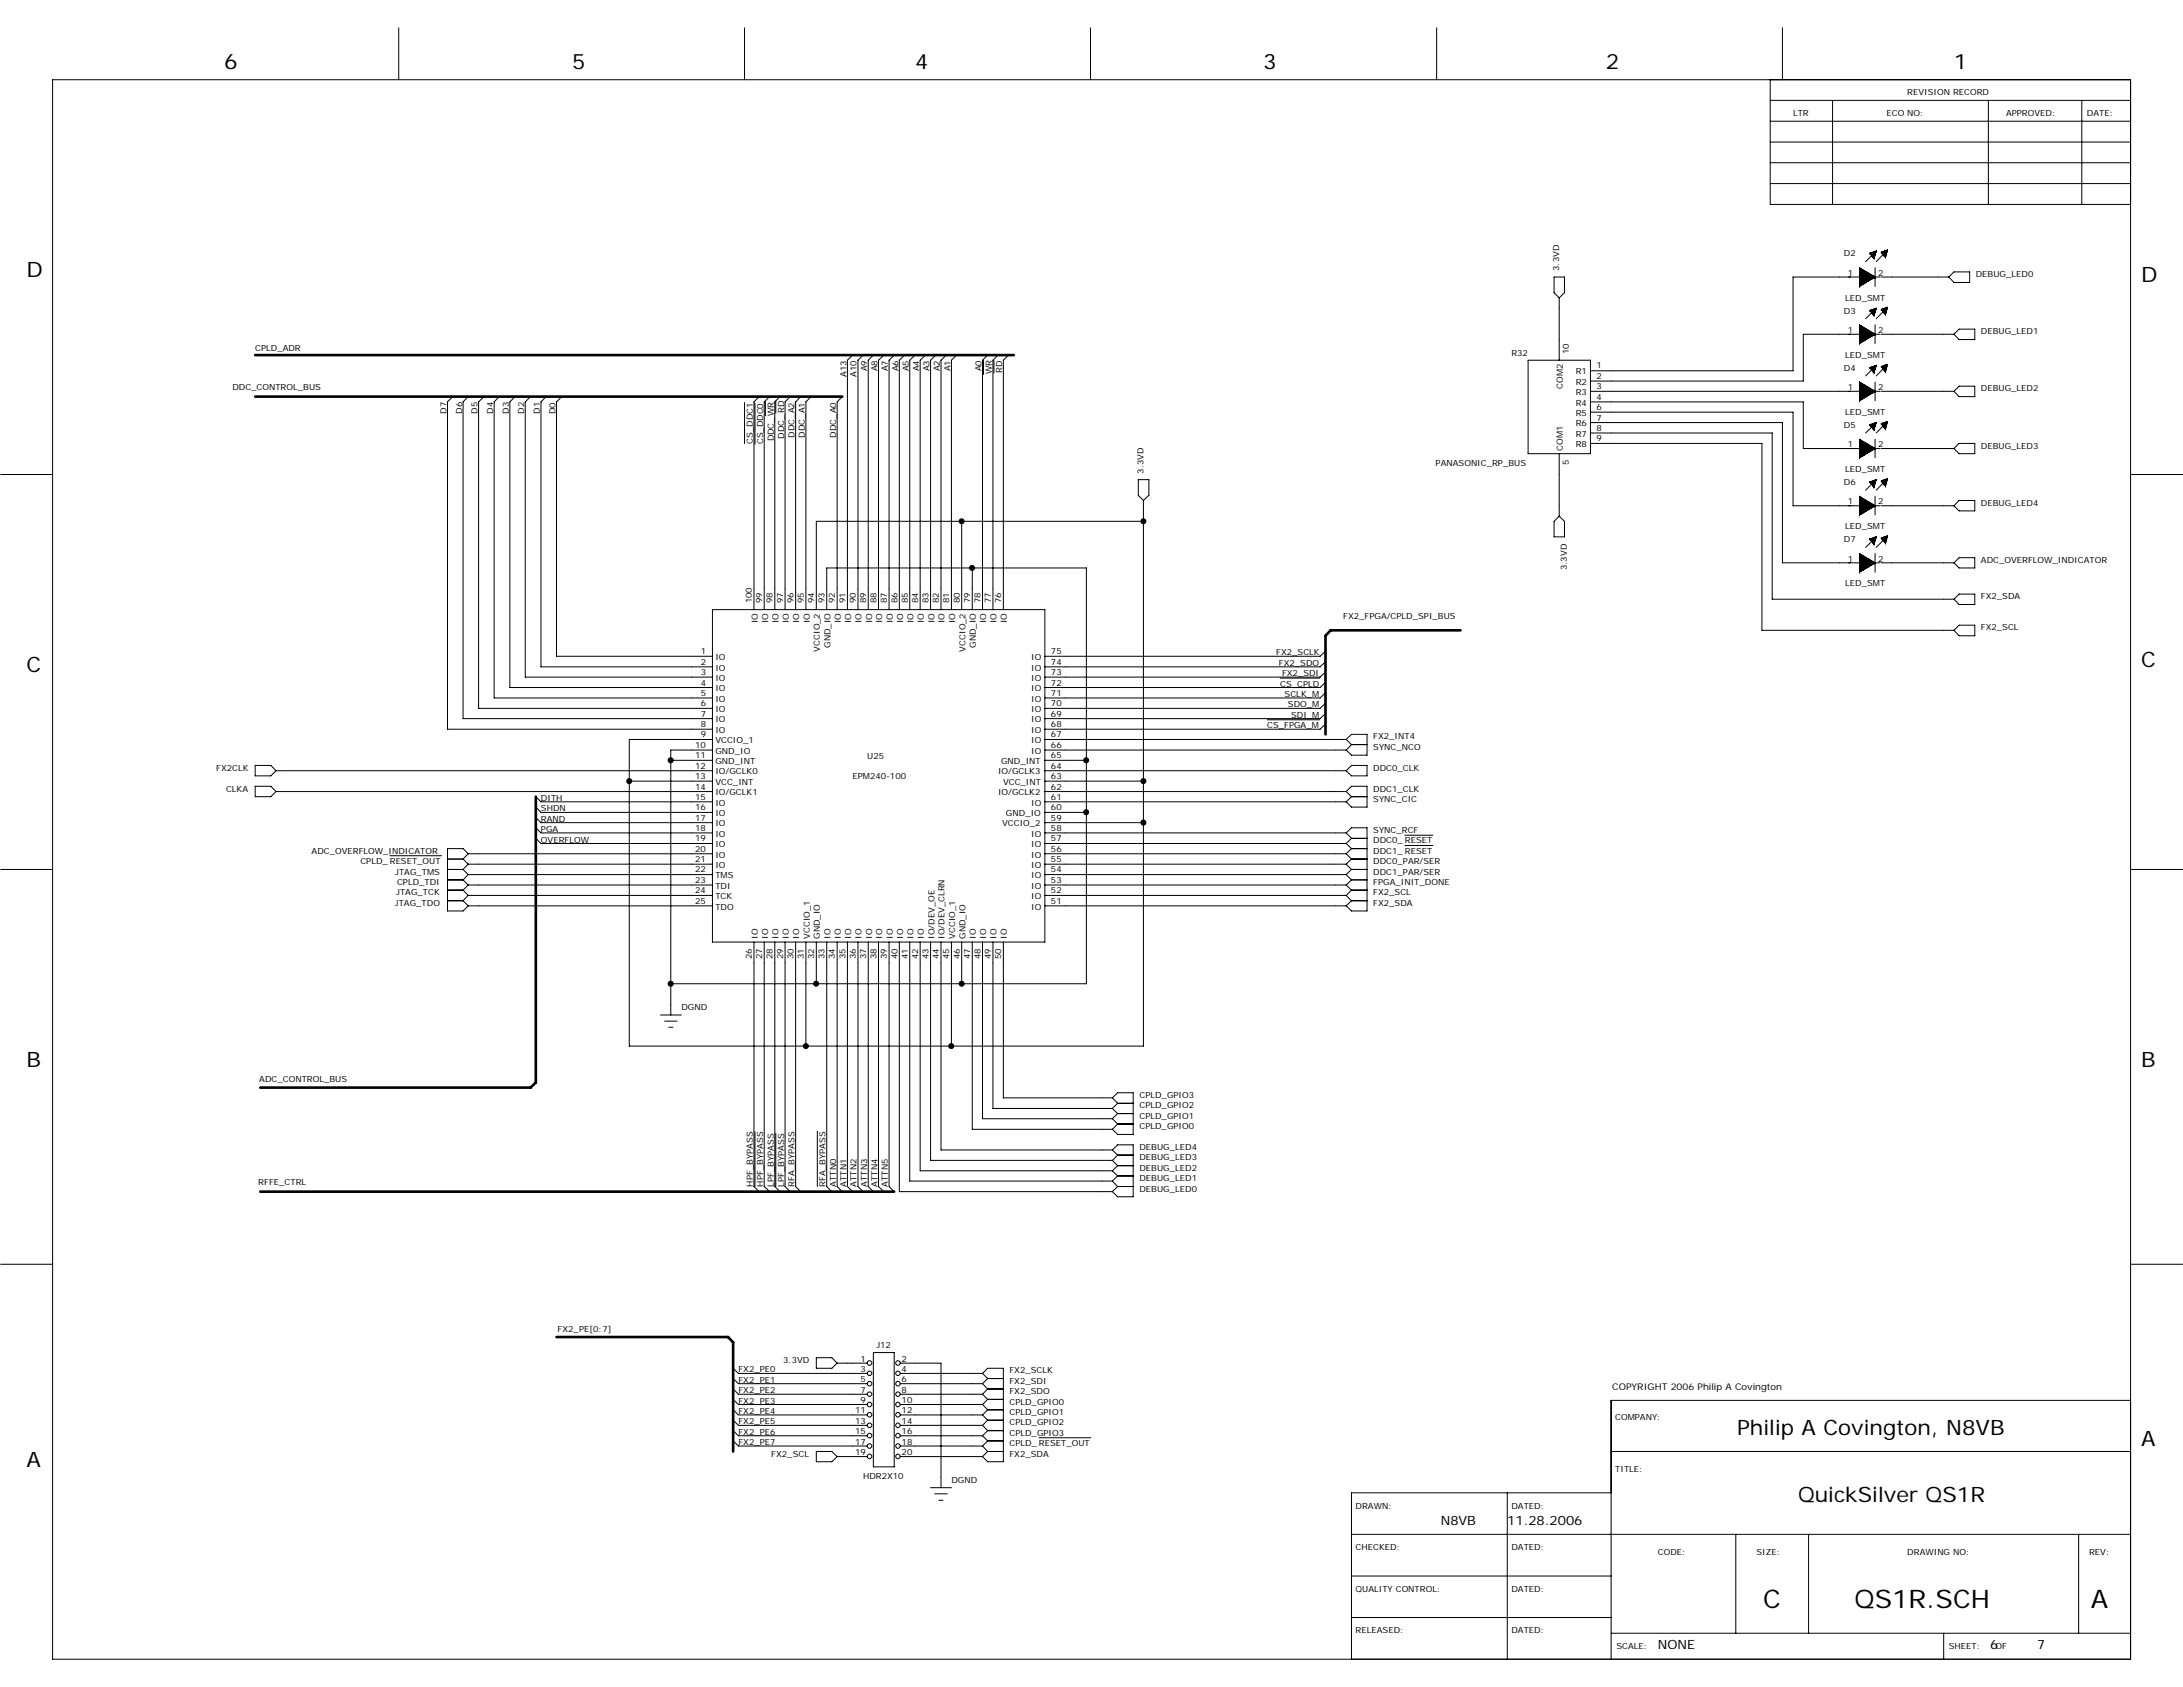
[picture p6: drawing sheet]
<svg xmlns="http://www.w3.org/2000/svg" width="279mm" height="216mm" viewBox="0 0 279 216" stroke-linecap="round" stroke-linejoin="round" font-family="sans-serif">
<defs><g id="words">
<g font-size="3.3">
<text x="225.7" y="205.8">C</text>
<text x="237.4" y="205.8">QS1R.SCH</text>
<text x="267.6" y="205.8">A</text>
</g>
<g font-size="2.7">
<text x="28.7" y="8.9">6</text>
<text x="73.2" y="8.9">5</text>
<text x="117.1" y="8.9">4</text>
<text x="161.7" y="8.9">3</text>
<text x="205.5" y="8.9">2</text>
<text x="250.1" y="8.9">1</text>
<text x="3.4" y="35.5">D</text>
<text x="274" y="36.2">D</text>
<text x="3.4" y="86">C</text>
<text x="274" y="85.3">C</text>
<text x="3.4" y="136.5">B</text>
<text x="274" y="136.5">B</text>
<text x="222.3" y="183.6">Philip A Covington, N8VB</text>
<text x="274" y="185.1">A</text>
<text x="3.4" y="187.7">A</text>
<text x="230.1" y="192.3">QuickSilver QS1R</text>
</g>
<text font-size="1.7" x="192.9" y="195.1">11.28.2006</text>
<g font-size="1.6">
<text x="184.4" y="195.1">N8VB</text>
<text x="212.2" y="211.1">NONE</text>
<text x="254.7" y="211.1">6</text>
<text x="260.7" y="211.1">7</text>
</g>
<text font-size="1.2" x="206.4" y="177.9">COPYRIGHT 2006 Philip A Covington</text>
<g font-size="1.1">
<text x="229.5" y="14.9">LTR</text>
<text x="241.4" y="14.9">ECO NO:</text>
<text x="244.1" y="12.2">REVISION RECORD</text>
<text x="256.8" y="14.9">APPROVED:</text>
<text x="267.1" y="14.9">DATE:</text>
<text x="199.6" y="34.7" transform="rotate(-90 199.6 34.7)">3.3VD</text>
<text x="236" y="32.8">D2</text>
<text x="236.5" y="35.3">1</text>
<text x="240.4" y="35.3">2</text>
<text x="252.9" y="35.5">DEBUG_LED0</text>
<text x="236" y="40.1">D3</text>
<text x="236.2" y="38.5">LED_SMT</text>
<text x="32.7" y="44.9">CPLD_ADR</text>
<text x="111" y="47.5" transform="rotate(-90 111 47.5)">A9</text>
<text x="112.3" y="47.5" transform="rotate(-90 112.3 47.5)">A8</text>
<text x="113.6" y="47.5" transform="rotate(-90 113.6 47.5)">A7</text>
<text x="115" y="47.5" transform="rotate(-90 115 47.5)">A6</text>
<text x="116.3" y="47.5" transform="rotate(-90 116.3 47.5)">A5</text>
<text x="117.6" y="47.5" transform="rotate(-90 117.6 47.5)">A4</text>
<text x="119" y="47.5" transform="rotate(-90 119 47.5)">A3</text>
<text x="120.3" y="47.5" transform="rotate(-90 120.3 47.5)">A2</text>
<text x="121.6" y="47.5" transform="rotate(-90 121.6 47.5)">A1</text>
<text x="125.6" y="47.5" transform="rotate(-90 125.6 47.5)">A0</text>
<text x="127" y="47.9" transform="rotate(-90 127 47.9)">WR</text>
<text x="128.3" y="47.7" transform="rotate(-90 128.3 47.7)">RD</text>
<text x="193.4" y="45.6">R32</text>
<text x="200.8" y="45.3" transform="rotate(-90 200.8 45.3)">10</text>
<text x="201.7" y="47.9">R1</text>
<text x="204.3" y="47.2">1</text>
<text x="236" y="47.5">D4</text>
<text x="236.2" y="45.8">LED_SMT</text>
<text x="236.5" y="42.6">1</text>
<text x="240.4" y="42.6">2</text>
<text x="253.5" y="42.8">DEBUG_LED1</text>
<text x="29.7" y="50">DDC_CONTROL_BUS</text>
<text x="57.1" y="52.9" transform="rotate(-90 57.1 52.9)">D7</text>
<text x="59.1" y="52.9" transform="rotate(-90 59.1 52.9)">D6</text>
<text x="61.1" y="52.9" transform="rotate(-90 61.1 52.9)">D5</text>
<text x="63.1" y="52.9" transform="rotate(-90 63.1 52.9)">D4</text>
<text x="65.1" y="52.9" transform="rotate(-90 65.1 52.9)">D3</text>
<text x="67.1" y="52.9" transform="rotate(-90 67.1 52.9)">D2</text>
<text x="69.1" y="52.9" transform="rotate(-90 69.1 52.9)">D1</text>
<text x="71.1" y="53" transform="rotate(-90 71.1 53)">D0</text>
<text x="108.3" y="48.3" transform="rotate(-90 108.3 48.3)">A13</text>
<text x="109.6" y="48.2" transform="rotate(-90 109.6 48.2)">A10</text>
<text x="200" y="49.8" transform="rotate(-90 200 49.8)">COM2</text>
<text x="201.7" y="49.3">R2</text>
<text x="201.7" y="50.6">R3</text>
<text x="201.7" y="51.9">R4</text>
<text x="201.7" y="53.2">R5</text>
<text x="204.3" y="48.5">2</text>
<text x="204.3" y="49.8">3</text>
<text x="204.3" y="51.2">4</text>
<text x="204.3" y="52.5">6</text>
<text x="204.3" y="53.8">7</text>
<text x="236.2" y="53.1">LED_SMT</text>
<text x="236.5" y="49.9">1</text>
<text x="240.4" y="49.9">2</text>
<text x="253.5" y="50.1">DEBUG_LED2</text>
<text x="96.4" y="56.8" transform="rotate(-90 96.4 56.8)">CS_DDC1</text>
<text x="97.7" y="56.9" transform="rotate(-90 97.7 56.9)">CS_DDC0</text>
<text x="99" y="56.5" transform="rotate(-90 99 56.5)">DDC_WR</text>
<text x="100.4" y="56.2" transform="rotate(-90 100.4 56.2)">DDC_RD</text>
<text x="101.7" y="56" transform="rotate(-90 101.7 56)">DDC_A2</text>
<text x="103" y="56" transform="rotate(-90 103 56)">DDC_A1</text>
<text x="107" y="56" transform="rotate(-90 107 56)">DDC_A0</text>
<text x="183.7" y="59.6">PANASONIC_RP_BUS</text>
<text x="200" y="57.7" transform="rotate(-90 200 57.7)">COM1</text>
<text x="200.8" y="59.5" transform="rotate(-90 200.8 59.5)">5</text>
<text x="201.7" y="54.6">R6</text>
<text x="201.7" y="55.9">R7</text>
<text x="201.7" y="57.2">R8</text>
<text x="204.3" y="55.1">8</text>
<text x="204.3" y="56.5">9</text>
<text x="236" y="54.8">D5</text>
<text x="236.5" y="57.2">1</text>
<text x="240.4" y="57.2">2</text>
<text x="253.5" y="57.4">DEBUG_LED3</text>
<text x="146.3" y="60.6" transform="rotate(-90 146.3 60.6)">3.3VD</text>
<text x="236" y="62.1">D6</text>
<text x="236.2" y="60.4">LED_SMT</text>
<text x="236.5" y="64.5">1</text>
<text x="240.4" y="64.5">2</text>
<text x="253.5" y="64.7">DEBUG_LED4</text>
<text x="236" y="69.4">D7</text>
<text x="236.2" y="67.7">LED_SMT</text>
<text x="236.5" y="71.9">1</text>
<text x="240.4" y="71.9">2</text>
<text x="96.2" y="77.2" transform="rotate(-90 96.2 77.2)">100</text>
<text x="97.6" y="77.2" transform="rotate(-90 97.6 77.2)">99</text>
<text x="98.9" y="77.2" transform="rotate(-90 98.9 77.2)">98</text>
<text x="100.2" y="77.2" transform="rotate(-90 100.2 77.2)">97</text>
<text x="101.6" y="77.2" transform="rotate(-90 101.6 77.2)">96</text>
<text x="102.9" y="77.2" transform="rotate(-90 102.9 77.2)">95</text>
<text x="104.2" y="77.2" transform="rotate(-90 104.2 77.2)">94</text>
<text x="105.5" y="77.2" transform="rotate(-90 105.5 77.2)">93</text>
<text x="106.8" y="77.2" transform="rotate(-90 106.8 77.2)">92</text>
<text x="108.2" y="77.2" transform="rotate(-90 108.2 77.2)">91</text>
<text x="109.5" y="77.2" transform="rotate(-90 109.5 77.2)">90</text>
<text x="110.9" y="77.2" transform="rotate(-90 110.9 77.2)">89</text>
<text x="112.2" y="77.2" transform="rotate(-90 112.2 77.2)">88</text>
<text x="113.5" y="77.2" transform="rotate(-90 113.5 77.2)">87</text>
<text x="114.9" y="77.2" transform="rotate(-90 114.9 77.2)">86</text>
<text x="116.2" y="77.2" transform="rotate(-90 116.2 77.2)">85</text>
<text x="117.5" y="77.2" transform="rotate(-90 117.5 77.2)">84</text>
<text x="118.9" y="77.2" transform="rotate(-90 118.9 77.2)">83</text>
<text x="120.2" y="77.2" transform="rotate(-90 120.2 77.2)">82</text>
<text x="121.5" y="77.2" transform="rotate(-90 121.5 77.2)">81</text>
<text x="122.8" y="77.2" transform="rotate(-90 122.8 77.2)">80</text>
<text x="124.2" y="77.2" transform="rotate(-90 124.2 77.2)">79</text>
<text x="125.5" y="77.2" transform="rotate(-90 125.5 77.2)">78</text>
<text x="126.8" y="77.2" transform="rotate(-90 126.8 77.2)">77</text>
<text x="128.1" y="77.2" transform="rotate(-90 128.1 77.2)">76</text>
<text x="200.5" y="72.9" transform="rotate(-90 200.5 72.9)">3.3VD</text>
<text x="236.2" y="75">LED_SMT</text>
<text x="253.5" y="72">ADC_OVERFLOW_INDICATOR</text>
<text x="253.5" y="76.7">FX2_SDA</text>
<text x="89.7" y="83.7">1</text>
<text x="97" y="79.8" transform="rotate(-90 97 79.8)">IO</text>
<text x="98.3" y="79.8" transform="rotate(-90 98.3 79.8)">IO</text>
<text x="99.7" y="79.8" transform="rotate(-90 99.7 79.8)">IO</text>
<text x="101" y="79.8" transform="rotate(-90 101 79.8)">IO</text>
<text x="102.3" y="79.8" transform="rotate(-90 102.3 79.8)">IO</text>
<text x="103.6" y="79.8" transform="rotate(-90 103.6 79.8)">IO</text>
<text x="104.9" y="83.4" transform="rotate(-90 104.9 83.4)">VCCIO_2</text>
<text x="106.3" y="82.9" transform="rotate(-90 106.3 82.9)">GND_IO</text>
<text x="107.6" y="79.8" transform="rotate(-90 107.6 79.8)">IO</text>
<text x="108.9" y="79.8" transform="rotate(-90 108.9 79.8)">IO</text>
<text x="110.3" y="79.8" transform="rotate(-90 110.3 79.8)">IO</text>
<text x="111.6" y="79.8" transform="rotate(-90 111.6 79.8)">IO</text>
<text x="112.9" y="79.8" transform="rotate(-90 112.9 79.8)">IO</text>
<text x="114.3" y="79.8" transform="rotate(-90 114.3 79.8)">IO</text>
<text x="115.6" y="79.8" transform="rotate(-90 115.6 79.8)">IO</text>
<text x="116.9" y="79.8" transform="rotate(-90 116.9 79.8)">IO</text>
<text x="118.3" y="79.8" transform="rotate(-90 118.3 79.8)">IO</text>
<text x="119.6" y="79.8" transform="rotate(-90 119.6 79.8)">IO</text>
<text x="120.9" y="79.8" transform="rotate(-90 120.9 79.8)">IO</text>
<text x="122.3" y="79.8" transform="rotate(-90 122.3 79.8)">IO</text>
<text x="123.6" y="83.4" transform="rotate(-90 123.6 83.4)">VCCIO_2</text>
<text x="124.9" y="82.9" transform="rotate(-90 124.9 82.9)">GND_IO</text>
<text x="126.2" y="79.8" transform="rotate(-90 126.2 79.8)">IO</text>
<text x="127.6" y="79.8" transform="rotate(-90 127.6 79.8)">IO</text>
<text x="128.9" y="79.8" transform="rotate(-90 128.9 79.8)">IO</text>
<text x="134.5" y="83.7">75</text>
<text x="163.3" y="83.9">FX2_SCLK</text>
<text x="171.9" y="79.2">FX2_FPGA/CPLD_SPI_BUS</text>
<text x="253.5" y="80.7">FX2_SCL</text>
<text x="89.7" y="85.1">2</text>
<text x="89.7" y="86.4">3</text>
<text x="89.7" y="87.7">4</text>
<text x="89.7" y="89">5</text>
<text x="91.6" y="84.5">IO</text>
<text x="91.6" y="85.8">IO</text>
<text x="91.6" y="87.1">IO</text>
<text x="91.6" y="88.5">IO</text>
<text x="91.6" y="89.8">IO</text>
<text x="132" y="89.8">IO</text>
<text x="132" y="88.5">IO</text>
<text x="132" y="87.1">IO</text>
<text x="132" y="85.8">IO</text>
<text x="132" y="84.5">IO</text>
<text x="134.5" y="89">71</text>
<text x="134.5" y="87.7">72</text>
<text x="134.5" y="86.4">73</text>
<text x="134.5" y="85.1">74</text>
<text x="163.7" y="85.2">FX2_SDO</text>
<text x="163.9" y="87.9">CS_CPLD</text>
<text x="164.1" y="86.5">FX2_SDI</text>
<text x="164.4" y="89.2">SCLK_M</text>
<text x="89" y="95.7">10</text>
<text x="89.7" y="90.4">6</text>
<text x="89.7" y="91.7">7</text>
<text x="89.7" y="93">8</text>
<text x="89.7" y="94.4">9</text>
<text x="91.6" y="91.1">IO</text>
<text x="91.6" y="92.5">IO</text>
<text x="91.6" y="93.8">IO</text>
<text x="91.6" y="95.1">VCCIO_1</text>
<text x="132" y="95.1">IO</text>
<text x="132" y="93.8">IO</text>
<text x="132" y="92.5">IO</text>
<text x="132" y="91.1">IO</text>
<text x="134.5" y="95.7">66</text>
<text x="134.5" y="94.4">67</text>
<text x="134.5" y="93">68</text>
<text x="134.5" y="91.7">69</text>
<text x="134.5" y="90.4">70</text>
<text x="162.2" y="93.2">CS_FPGA_M</text>
<text x="164.8" y="90.5">SDO_M</text>
<text x="165.2" y="91.8">SDI_M</text>
<text x="175.8" y="94.6">FX2_INT4</text>
<text x="175.8" y="96">SYNC_NCO</text>
<text x="27.7" y="98.6">FX2CLK</text>
<text x="28.9" y="101.3">CLKA</text>
<text x="89" y="97">11</text>
<text x="89" y="98.4">12</text>
<text x="89" y="99.7">13</text>
<text x="89" y="101">14</text>
<text x="91.6" y="96.4">GND_IO</text>
<text x="91.6" y="97.8">GND_INT</text>
<text x="91.6" y="99.1">IO/GCLK0</text>
<text x="91.6" y="100.4">VCC_INT</text>
<text x="91.6" y="101.8">IO/GCLK1</text>
<text x="109.1" y="99.7">EPM240-100</text>
<text x="111" y="97.2">U25</text>
<text x="127.7" y="101.8">IO/GCLK2</text>
<text x="127.7" y="99.1">IO/GCLK3</text>
<text x="128.1" y="97.8">GND_INT</text>
<text x="128.4" y="100.4">VCC_INT</text>
<text x="132" y="96.4">IO</text>
<text x="134.5" y="101">62</text>
<text x="134.5" y="99.7">63</text>
<text x="134.5" y="98.4">64</text>
<text x="134.5" y="97">65</text>
<text x="175.8" y="98.6">DDC0_CLK</text>
<text x="175.8" y="101.3">DDC1_CLK</text>
<text x="69.2" y="102.5">DITH</text>
<text x="69.2" y="103.8">SHDN</text>
<text x="69.2" y="105.2">RAND</text>
<text x="69.2" y="106.5">PGA</text>
<text x="69.2" y="107.8">OVERFLOW</text>
<text x="89" y="102.4">15</text>
<text x="89" y="103.7">16</text>
<text x="89" y="105">17</text>
<text x="89" y="106.3">18</text>
<text x="89" y="107.7">19</text>
<text x="91.6" y="103.1">IO</text>
<text x="91.6" y="104.4">IO</text>
<text x="91.6" y="105.8">IO</text>
<text x="91.6" y="107.1">IO</text>
<text x="128.3" y="105.8">VCCIO_2</text>
<text x="128.8" y="104.4">GND_IO</text>
<text x="132" y="107.1">IO</text>
<text x="132" y="103.1">IO</text>
<text x="134.5" y="107.7">57</text>
<text x="134.5" y="106.3">58</text>
<text x="134.5" y="105">59</text>
<text x="134.5" y="103.7">60</text>
<text x="134.5" y="102.4">61</text>
<text x="175.8" y="102.6">SYNC_CIC</text>
<text x="175.8" y="106.6">SYNC_RCF</text>
<text x="175.8" y="107.9">DDC0_ RESET</text>
<text x="39.9" y="109.3">ADC_OVERFLOW_INDICATOR</text>
<text x="46.1" y="110.6">CPLD_ RESET_OUT</text>
<text x="50.6" y="111.9">JTAG_TMS</text>
<text x="50.8" y="113.3">CPLD_TDI</text>
<text x="89" y="109">20</text>
<text x="89" y="110.3">21</text>
<text x="89" y="111.7">22</text>
<text x="89" y="113">23</text>
<text x="91.6" y="108.4">IO</text>
<text x="91.6" y="109.7">IO</text>
<text x="91.6" y="111.1">IO</text>
<text x="91.6" y="112.4">TMS</text>
<text x="91.6" y="113.7">TDI</text>
<text x="132" y="113.7">IO</text>
<text x="132" y="112.4">IO</text>
<text x="132" y="111.1">IO</text>
<text x="132" y="109.7">IO</text>
<text x="132" y="108.4">IO</text>
<text x="134.5" y="113">53</text>
<text x="134.5" y="111.7">54</text>
<text x="134.5" y="110.3">55</text>
<text x="134.5" y="109">56</text>
<text x="175.8" y="109.3">DDC1_ RESET</text>
<text x="175.8" y="110.6">DDC0_PAR/SER</text>
<text x="175.8" y="111.9">DDC1_PAR/SER</text>
<text x="175.8" y="113.3">FPGA_INIT_DONE</text>
<text x="50.5" y="115.9">JTAG_TDO</text>
<text x="50.7" y="114.6">JTAG_TCK</text>
<text x="89" y="114.3">24</text>
<text x="89" y="115.7">25</text>
<text x="91.6" y="115.1">TCK</text>
<text x="91.6" y="116.4">TDO</text>
<text x="132" y="116.4">IO</text>
<text x="132" y="115.1">IO</text>
<text x="134.5" y="115.7">51</text>
<text x="134.5" y="114.3">52</text>
<text x="175.8" y="114.6">FX2_SCL</text>
<text x="175.8" y="115.9">FX2_SDA</text>
<text x="96.2" y="122.8" transform="rotate(-90 96.2 122.8)">26</text>
<text x="97" y="120.2" transform="rotate(-90 97 120.2)">IO</text>
<text x="97.6" y="122.7" transform="rotate(-90 97.6 122.7)">27</text>
<text x="98.3" y="120.2" transform="rotate(-90 98.3 120.2)">IO</text>
<text x="98.9" y="122.7" transform="rotate(-90 98.9 122.7)">28</text>
<text x="99.7" y="120.2" transform="rotate(-90 99.7 120.2)">IO</text>
<text x="100.2" y="122.7" transform="rotate(-90 100.2 122.7)">29</text>
<text x="101" y="120.2" transform="rotate(-90 101 120.2)">IO</text>
<text x="101.6" y="122.7" transform="rotate(-90 101.6 122.7)">30</text>
<text x="102.3" y="120.2" transform="rotate(-90 102.3 120.2)">IO</text>
<text x="102.9" y="122.7" transform="rotate(-90 102.9 122.7)">31</text>
<text x="103.6" y="120.2" transform="rotate(-90 103.6 120.2)">VCCIO_1</text>
<text x="104.2" y="122.7" transform="rotate(-90 104.2 122.7)">32</text>
<text x="104.9" y="120.2" transform="rotate(-90 104.9 120.2)">GND_IO</text>
<text x="105.5" y="122.7" transform="rotate(-90 105.5 122.7)">33</text>
<text x="106.3" y="120.2" transform="rotate(-90 106.3 120.2)">IO</text>
<text x="106.8" y="122.7" transform="rotate(-90 106.8 122.7)">34</text>
<text x="107.6" y="120.2" transform="rotate(-90 107.6 120.2)">IO</text>
<text x="108.2" y="122.7" transform="rotate(-90 108.2 122.7)">35</text>
<text x="108.9" y="120.2" transform="rotate(-90 108.9 120.2)">IO</text>
<text x="109.5" y="122.7" transform="rotate(-90 109.5 122.7)">36</text>
<text x="110.3" y="120.2" transform="rotate(-90 110.3 120.2)">IO</text>
<text x="110.9" y="122.7" transform="rotate(-90 110.9 122.7)">37</text>
<text x="111.6" y="120.2" transform="rotate(-90 111.6 120.2)">IO</text>
<text x="112.2" y="122.7" transform="rotate(-90 112.2 122.7)">38</text>
<text x="112.9" y="120.2" transform="rotate(-90 112.9 120.2)">IO</text>
<text x="113.5" y="122.7" transform="rotate(-90 113.5 122.7)">39</text>
<text x="114.3" y="120.2" transform="rotate(-90 114.3 120.2)">IO</text>
<text x="114.9" y="122.7" transform="rotate(-90 114.9 122.7)">40</text>
<text x="115.6" y="120.2" transform="rotate(-90 115.6 120.2)">IO</text>
<text x="116.2" y="122.7" transform="rotate(-90 116.2 122.7)">41</text>
<text x="116.9" y="120.2" transform="rotate(-90 116.9 120.2)">IO</text>
<text x="117.5" y="122.7" transform="rotate(-90 117.5 122.7)">42</text>
<text x="118.3" y="120.2" transform="rotate(-90 118.3 120.2)">IO</text>
<text x="118.9" y="122.7" transform="rotate(-90 118.9 122.7)">43</text>
<text x="119.6" y="120.2" transform="rotate(-90 119.6 120.2)">IO/DEV_OE</text>
<text x="120.2" y="122.7" transform="rotate(-90 120.2 122.7)">44</text>
<text x="120.9" y="120.2" transform="rotate(-90 120.9 120.2)">IO/DEV_CLRN</text>
<text x="121.5" y="122.7" transform="rotate(-90 121.5 122.7)">45</text>
<text x="122.3" y="120.2" transform="rotate(-90 122.3 120.2)">VCCIO_1</text>
<text x="122.8" y="122.7" transform="rotate(-90 122.8 122.7)">46</text>
<text x="123.6" y="120.2" transform="rotate(-90 123.6 120.2)">GND_IO</text>
<text x="124.2" y="122.7" transform="rotate(-90 124.2 122.7)">47</text>
<text x="124.9" y="120.2" transform="rotate(-90 124.9 120.2)">IO</text>
<text x="125.5" y="122.7" transform="rotate(-90 125.5 122.7)">48</text>
<text x="126.2" y="120.2" transform="rotate(-90 126.2 120.2)">IO</text>
<text x="126.8" y="122.7" transform="rotate(-90 126.8 122.7)">49</text>
<text x="127.6" y="120.2" transform="rotate(-90 127.6 120.2)">IO</text>
<text x="128.1" y="122.7" transform="rotate(-90 128.1 122.7)">50</text>
<text x="128.9" y="120.2" transform="rotate(-90 128.9 120.2)">IO</text>
<text x="87.2" y="129.2">DGND</text>
<text x="33.2" y="138.5">ADC_CONTROL_BUS</text>
<text x="145.8" y="143.2">CPLD_GPIO1</text>
<text x="145.8" y="141.9">CPLD_GPIO2</text>
<text x="145.8" y="140.5">CPLD_GPIO3</text>
<text x="145.8" y="149.8">DEBUG_LED2</text>
<text x="145.8" y="148.5">DEBUG_LED3</text>
<text x="145.8" y="147.2">DEBUG_LED4</text>
<text x="145.8" y="144.5">CPLD_GPIO0</text>
<text x="33.1" y="151.7">RFFE_CTRL</text>
<text x="96.4" y="151.8" transform="rotate(-90 96.4 151.8)">HPF_BYPASS</text>
<text x="97.7" y="151.8" transform="rotate(-90 97.7 151.8)">HPF_BYPASS</text>
<text x="99" y="151.8" transform="rotate(-90 99 151.8)">LPF_BYPASS</text>
<text x="100.4" y="151.8" transform="rotate(-90 100.4 151.8)">LPF_BYPASS</text>
<text x="101.7" y="151.8" transform="rotate(-90 101.7 151.8)">RFA_BYPASS</text>
<text x="105.7" y="151.8" transform="rotate(-90 105.7 151.8)">RFA_BYPASS</text>
<text x="107" y="151.8" transform="rotate(-90 107 151.8)">ATTN0</text>
<text x="108.3" y="151.8" transform="rotate(-90 108.3 151.8)">ATTN1</text>
<text x="109.6" y="151.8" transform="rotate(-90 109.6 151.8)">ATTN2</text>
<text x="111" y="151.8" transform="rotate(-90 111 151.8)">ATTN3</text>
<text x="112.3" y="151.8" transform="rotate(-90 112.3 151.8)">ATTN4</text>
<text x="113.6" y="151.8" transform="rotate(-90 113.6 151.8)">ATTN5</text>
<text x="145.8" y="152.5">DEBUG_LED0</text>
<text x="145.8" y="151.2">DEBUG_LED1</text>
<text x="71.4" y="170.5">FX2_PE[0:7]</text>
<text x="112.2" y="172.6">J12</text>
<text x="94.5" y="175.6">FX2_PE0</text>
<text x="94.5" y="177">FX2_PE1</text>
<text x="94.5" y="178.3">FX2_PE2</text>
<text x="94.5" y="179.6">FX2_PE3</text>
<text x="100.2" y="174.5">3.3VD</text>
<text x="110.2" y="174.2">1</text>
<text x="110.2" y="175.6">3</text>
<text x="110.2" y="176.9">5</text>
<text x="110.2" y="178.2">7</text>
<text x="110.2" y="179.6">9</text>
<text x="115.4" y="174.2">2</text>
<text x="115.4" y="175.6">4</text>
<text x="115.4" y="176.9">6</text>
<text x="115.4" y="178.2">8</text>
<text x="115.4" y="179.6">10</text>
<text x="129.2" y="175.8">FX2_SCLK</text>
<text x="129.2" y="177.1">FX2_SDI</text>
<text x="129.2" y="178.4">FX2_SDO</text>
<text x="129.2" y="179.7">CPLD_GPIO0</text>
<text x="94.5" y="181">FX2_PE4</text>
<text x="94.5" y="182.3">FX2_PE5</text>
<text x="94.5" y="183.6">FX2_PE6</text>
<text x="94.5" y="184.9">FX2_PE7</text>
<text x="109.5" y="180.9">11</text>
<text x="109.5" y="182.2">13</text>
<text x="109.5" y="183.6">15</text>
<text x="109.5" y="184.9">17</text>
<text x="115.4" y="180.9">12</text>
<text x="115.4" y="182.2">14</text>
<text x="115.4" y="183.6">16</text>
<text x="115.4" y="184.9">18</text>
<text x="129.2" y="181.1">CPLD_GPIO1</text>
<text x="129.2" y="182.4">CPLD_GPIO2</text>
<text x="129.2" y="183.7">CPLD_GPIO3</text>
<text x="129.2" y="185.1">CPLD_ RESET_OUT</text>
<text x="206.7" y="181.8">COMPANY:</text>
<text x="98.7" y="186.4">FX2_SCL</text>
<text x="109.5" y="186.2">19</text>
<text x="110.5" y="189.3">HDR2X10</text>
<text x="115.4" y="186.2">20</text>
<text x="121.8" y="189.7">DGND</text>
<text x="129.2" y="186.4">FX2_SDA</text>
<text x="206.7" y="188.4">TITLE:</text>
<text x="173.5" y="193.1">DRAWN:</text>
<text x="193.4" y="193.1">DATED:</text>
<text x="173.5" y="198.4">CHECKED:</text>
<text x="173.5" y="203.7">QUALITY CONTROL:</text>
<text x="193.4" y="198.4">DATED:</text>
<text x="193.4" y="203.7">DATED:</text>
<text x="212.2" y="199">CODE:</text>
<text x="224.8" y="199">SIZE:</text>
<text x="244.1" y="199">DRAWING NO:</text>
<text x="267.4" y="199">REV:</text>
<text x="173.5" y="209">RELEASED:</text>
<text x="193.4" y="209">DATED:</text>
<text x="206.9" y="211">SCALE:</text>
<text x="249.4" y="211">SHEET:</text>
<text x="255.4" y="211">OF</text>
</g>
</g></defs>
<g fill="none" stroke="#000" stroke-width=".13">
<path d="M6.7 10.2h266v202.1h-266zM51 3.6v6.6M95.3 3.6v6.6M139.6 3.6v6.6M183.9 3.6v6.6M226.6 18.2h46.1M226.6 12.8h46.1M226.6 15.5h46.1M226.6 10.2v16h46.1M228.1 3.6v6.6M234.5 12.8v13.4M254.5 12.8v13.4"/>
<path d="M266.4 12.8v13.4M198.9 35.5h1.3v2l-.6 .6-.7-.6zM199.6 38.1v8M226.6 20.8h46.1M226.6 23.5h46.1M238 36.7h.1M238 34.3h.1M238 34.3v2.4M238 36.5h.2M238 36.4h.5M238 34.7h.7v1.6h-.7M238 36.2h.9"/>
<path d="M238 36h1.1M238 35.1h1.3v.8h-1.3M238 35.7h1.6M238 35.6h1.8M238 34.3l2 1.2M238 35.3h1.8M238 35.2h1.5M238 34.9h1.1M238 34.8h.9M238 34.5h.4M238 34.4h.2M238.1 34.3v2.3"/>
<path d="M238.3 34.4v2.1M238.4 34.5v1.9M238.5 34.6v1.7M238.8 34.8v1.4M238.9 34.8v1.3M239.1 34.9v1.1M239.2 35v.9M239.3 32.4h.1M239.3 39.7h.1M239.3 32.4l.4 .5M239.3 32.4h.8M239.3 39.7l.4 .6"/>
<path d="M239.3 39.7h.8M239.4 32.5h.6M239.4 39.9h.6M239.4 32.4v.2M239.4 35.2v.6M239.4 39.7v.2M239.5 32.7h.5M239.5 40h.5M239.6 32.3v.5M239.6 35.2v.5M239.6 39.6v.5M239.6 32.8h.3"/>
<path d="M239.7 35.3v.3M239.7 32.9l.2 .2M239.7 32.9h.2M239.9 33.1h.1M239.9 32.2v.9M239.9 35.4v.2M239.9 39.5v.9M240 35.5h.1M240 32.2v.4M240 34.3v2.4M240 39.5v.5M240 35.5l-2 1.2"/>
<path d="M240.1 32.3h-.4v.6M240.1 39.6h-.4v.7M240.1 32.1h.1M240.1 39.5h.1M240.1 32.1l-1.3 1.4M240.1 32.1l-.8 .3M240.1 32.1l-.2 1M240.1 39.5l-1.3 1.3M240.1 39.5l-.8 .2M240.1 39.5l-.2 .9M240.6 35.5h-11.1v12h-25.9M240.8 32.3h.1"/>
<path d="M240.8 39.6h.1M240.8 35.5h8.6M240.8 32.3h.7M240.8 32.3l.4 .5M240.8 39.6h.7M240.8 39.6l.4 .5M240.9 32.4h.6M240.9 39.7h.6M240.9 32.2v.3M240.9 39.5v.3M241 32.5h.4M241 39.9h.4"/>
<path d="M241 32.2v.4M241 39.5v.5M241.1 32.7h.3M241.1 40h.3M241.2 32.8h.2M241.2 32.8l.1 .1M241.3 32.9h.1M241.3 32.1v.8M241.3 39.4v.9M241.4 32.1l-1.3 1.4M241.4 32v.5M241.4 39.3v.5"/>
<path d="M241.4 39.5l-1.3 1.3M241.6 32.1h-.4v.7M241.6 39.5h-.4v.6M241.6 32h.1M241.6 39.3h.1M241.6 32l-.8 .3M241.6 32l-.3 .9M241.6 39.3l-.8 .3M241.6 39.3l-.3 1M249.4 35.5l.7-.7h2v1.4h-2zM57.9 50.8l-.6 .6v41.9h33.9M59.9 50.8l-.6 .6v40.6h31.9"/>
<path d="M61.9 50.8l-.6 .6v39.3h29.9M63.9 50.8l-.7 .6v37.9h28M65.9 50.8l-.6 .6v36.6h25.9M67.9 50.8l-.7 .6v35.3h24M69.9 50.8l-.7 .6v33.9h22M71.9 50.8l-.7 .6v32.6h20M95.3 51.5v5.3M96.6 51.6v5.3M97.2 50.8l-.7 .6v26.6M98 51.4v1.8M98.5 50.8l-.7 .6v26.6M99.3 51.3v1.6"/>
<path d="M99.8 50.8l-.6 .6v26.6M101.1 50.8l-.6 .6v26.6M102.5 50.8l-.7 .6v26.6M103.8 50.8l-.7 .6v26.6M107.8 50.8l-.7 .6v26.6M109.1 45.4l-.6 .7v31.9M110.5 45.4l-.7 .7v31.9M111.8 45.4l-.7 .7v31.9M113.1 45.4l-.7 .7v31.9M114.4 45.4l-.6 .7v31.9M115.8 45.4l-.7 .7v31.9M117.1 45.4l-.7 .7v31.9"/>
<path d="M118.4 45.4l-.6 .7v31.9M119.8 45.4l-.7 .7v31.9M121.1 45.4l-.7 .7v31.9M122.4 45.4l-.6 .7v31.9M125.9 46.1v1.8M126.4 45.4l-.6 .7v31.9M127.2 46.1v1.6M127.7 45.4l-.6 .7v31.9M129.1 45.4l-.7 .7v31.9M195.6 46.1h8v12h-8zM199.6 58.1v8M203.6 54.1h24.5v17.9h12.5"/>
<path d="M203.6 50.1h37M203.6 51.4h27.2v6h9.8M203.6 52.7h25.9v12h11.1M203.6 55.4h23.2v21.3h23.3M203.6 56.7h21.9v24h24.6M238 44h.1M238 41.6h.1M238 51.3h.1M238 48.9h.1M238 58.6h.1M238 56.2h.1M238 58.1h.9"/>
<path d="M238 56.7h.9M238 41.6v2.4M238 48.9v2.4M238 56.2v2.4M238 42h.7v1.6h-.7M238 49.3h.7v1.6h-.7M238 56.6h.7v1.6h-.7M238 42.4h1.3v.8h-1.3M238 49.7h1.3v.8h-1.3M238 57h1.3v.8h-1.3M238 43.8h.2M238 43.7h.5"/>
<path d="M238 43.5h.9M238 43.3h1.1M238 43.1h1.6M238 42.9h1.8M238 41.6l2 1.2M238 42.7h1.8M238 42.5h1.5M238 42.2h1.1M238 42.1h.9M238 41.9h.4M238 41.7h.2M238 51.2h.2"/>
<path d="M238 51h.5M238 50.8h.9M238 50.6h1.1M238 50.4h1.6M238 50.2h1.8M238 48.9l2 1.2M238 50h1.8M238 49.8h1.5M238 49.6h1.1M238 49.4h.9M238 49.2h.4M238 49h.2"/>
<path d="M238 58.5h.2M238 58.3h.5M238 57.9h1.1M238 57.7h1.6M238 57.5h1.8M238 56.2l2 1.2M238 57.3h1.8M238 57.1h1.5M238 56.9h1.1M238 56.5h.4M238 56.3h.2M238.1 41.7v2.2"/>
<path d="M238.1 49v2.2M238.1 56.3v2.2M238.3 41.7v2.1M238.3 49v2.1M238.3 56.4v2M238.4 41.8v1.9M238.4 49.1v2M238.4 56.5v1.9M238.5 41.9v1.8M238.5 49.2v1.8M238.5 56.5v1.8M238.8 42.1v1.4"/>
<path d="M238.8 49.4v1.4M238.8 56.7v1.4M238.9 42.1v1.3M238.9 49.4v1.3M238.9 56.8v1.2M239.1 42.2v1.1M239.1 49.5v1.2M239.1 56.9v1.1M239.2 42.3v1M239.2 49.6v1M239.2 56.9v1M239.3 47h.1"/>
<path d="M239.3 54.4h.1M239.3 47l.4 .6M239.3 47h.8M239.3 54.4l.4 .5M239.3 54.4h.8M239.4 47.2h.6M239.4 54.5h.6M239.4 42.5v.6M239.4 47v.2M239.4 49.8v.6M239.4 54.3v.2M239.4 57.1v.6"/>
<path d="M239.5 47.3h.5M239.5 54.6h.5M239.6 42.5v.5M239.6 46.9v.5M239.6 49.9v.4M239.6 54.3v.4M239.6 57.2v.5M239.6 47.5h.3M239.6 40.1h.3M239.6 54.8h.3M239.7 42.6v.3M239.7 49.9v.4"/>
<path d="M239.7 57.3v.3M239.7 40.3l.2 .1M239.7 40.3h.2M239.7 47.6l.2 .1M239.7 47.6h.2M239.7 54.9l.2 .1M239.7 54.9h.2M239.9 40.4h.1M239.9 47.7h.1M239.9 55h.1M239.9 42.7v.1M239.9 46.9v.8"/>
<path d="M239.9 50v.2M239.9 54.1v.9M239.9 57.3v.2M240 42.8h.1M240 50.1h.1M240 57.4h.1M240 41.6v2.4M240 46.8v.5M240 48.9v2.4M240 54.1v.5M240 56.2v2.4M240 42.8l-2 1.2"/>
<path d="M240 50.1l-2 1.2M240 57.4l-2 1.2M240.1 46.9h-.4v.7M240.1 54.2h-.4v.7M240.1 46.8h.1M240.1 54.1h.1M240.1 46.8l-1.3 1.3M240.1 46.8l-.8 .2M240.1 46.8l-.2 .9M240.1 54.1l-1.3 1.3M240.1 54.1l-.8 .3M240.1 54.1l-.2 .9"/>
<path d="M240.6 42.8h-9.8v6h-27.2M240.8 46.9h.1M240.8 54.2h.1M240.8 50.1h9.3M240.8 42.8h9.3M240.8 46.9h.7M240.8 46.9l.4 .6M240.8 57.4h9.3M240.8 54.2h.7M240.8 54.2l.4 .6M240.9 47h.6M240.9 54.4h.6"/>
<path d="M240.9 46.9v.2M240.9 54.1v.3M241 47.2h.4M241 54.5h.4M241 46.8v.5M241 54.1v.5M241.1 47.3h.3M241.1 54.6h.3M241.2 47.5h.2M241.2 40.1h.2M241.2 40.1l.1 .2M241.2 47.5l.1 .1"/>
<path d="M241.2 54.8h.2M241.2 54.8l.1 .1M241.3 40.3h.1M241.3 47.6h.1M241.3 54.9h.1M241.3 46.7v.9M241.3 54v.9M241.4 46.7v.4M241.4 54v.5M241.4 46.8l-1.3 1.3M241.4 54.1l-1.3 1.3M241.6 54.1h-.4v.7"/>
<path d="M241.6 46.8h-.4v.7M241.6 46.6h.1M241.6 54h.1M241.6 46.6l-.8 .3M241.6 46.6l-.3 1M241.6 54l-.8 .2M241.6 54l-.3 .9M250.7 56.7h2.1v1.4h-2.1l-.6-.7zM250.7 42.1h2.1v1.4h-2.1l-.6-.7zM250.7 49.4h2.1v1.4h-2.1l-.6-.7zM.1 60.7h6.6M91.2 78h42.5v42.6h-42.5z"/>
<path d="M105.8 78v-5.3h33.2v53.2h-53.1M123.1 66.7v11.3M124.4 72.7v5.3M145.7 61.4h1.3v2l-.7 .7-.6-.7zM146.3 64.1v69.8h-65.8v-39.3h10.7M146.3 66.7h-41.8v11.3M199.6 66.1l.6 .6v2h-1.3v-2zM238 65.9h.1M238 63.5h.1M238 73.2h.1M238 70.8h.1M238 63.5v2.4"/>
<path d="M238 70.8v2.4M238 63.9h.7v1.6h-.7M238 71.2h.7v1.7h-.7M238 64.3h1.3v.8h-1.3M238 71.6h1.3v.8h-1.3M238 65.8h.2M238 65.7h.5M238 65.4h.9M238 65.3h1.1M238 65h1.6M238 64.9h1.8M238 63.5l2 1.2"/>
<path d="M238 64.6h1.8M238 64.5h1.5M238 64.2h1.1M238 64.1h.9M238 63.8h.4M238 63.6h.2M238 73.1h.2M238 73h.5M238 72.7h.9M238 72.6h1.1M238 72.3h1.6M238 72.2h1.8"/>
<path d="M238 70.8l2 1.2M238 71.9h1.8M238 71.8h1.5M238 71.5h1.1M238 71.4h.9M238 71.1h.4M238 71h.2M238.1 63.6v2.2M238.1 70.9v2.3M238.3 63.7v2.1M238.3 71v2.1M238.4 63.8v1.9"/>
<path d="M238.4 71.1v1.9M238.5 63.9v1.7M238.5 71.2v1.7M238.8 64v1.4M238.8 71.3v1.4M238.9 64.1v1.3M238.9 71.4v1.3M239.1 64.2v1.1M239.1 71.5v1.1M239.2 64.2v1M239.2 71.5v1M239.3 61.7h.1"/>
<path d="M239.3 69h.1M239.3 61.7l.4 .5M239.3 61.7h.8M239.3 69l.4 .5M239.3 69h.8M239.4 61.8h.6M239.4 69.1h.6M239.4 61.6v.2M239.4 64.4v.6M239.4 68.9v.3M239.4 71.7v.7M239.5 61.9h.5"/>
<path d="M239.5 69.2h.5M239.6 61.6v.4M239.6 64.5v.5M239.6 68.9v.4M239.6 71.8v.5M239.6 62.1h.3M239.6 69.4h.3M239.7 64.6v.3M239.7 71.9v.3M239.7 62.2l.2 .1M239.7 62.2h.2M239.7 69.5l.2 .1"/>
<path d="M239.7 69.5h.2M239.9 62.3h.1M239.9 69.6h.1M239.9 61.5v.8M239.9 64.6v.2M239.9 68.8v.8M239.9 72v.1M240 64.7h.1M240 72h.1M240 61.4v.5M240 63.5v2.4M240 68.7v.5"/>
<path d="M240 70.8v2.4M240 64.7l-2 1.2M240 72l-2 1.2M240.1 61.6h-.4v.6M240.1 68.9h-.4v.6M240.1 61.4h.1M240.1 68.7h.1M240.1 61.4l-1.3 1.3M240.1 61.4l-.8 .3M240.1 61.4l-.2 .9M240.1 68.7l-1.3 1.4M240.1 68.7l-.8 .3"/>
<path d="M240.1 68.7l-.2 .9M240.8 61.6h.1M240.8 68.9h.1M240.8 64.7h9.3M240.8 61.6h.7M240.8 61.6l.4 .5M240.8 72h9.3M240.8 68.9h.7M240.8 68.9l.4 .5M240.9 61.7h.6M240.9 69h.6M240.9 61.5v.2"/>
<path d="M240.9 68.8v.2M241 61.8h.4M241 69.1h.4M241 61.4v.5M241 68.7v.5M241.1 61.9h.3M241.1 69.2h.3M241.2 62.1h.2M241.2 62.1l.1 .1M241.2 69.4h.2M241.2 69.4l.1 .1M241.3 62.2h.1"/>
<path d="M241.3 69.5h.1M241.3 61.3v.9M241.3 68.7v.8M241.4 61.3v.5M241.4 68.6v.5M241.4 61.4l-1.3 1.3M241.4 68.7l-1.3 1.4M241.6 61.4h-.4v.7M241.6 68.7h-.4v.7M241.6 61.3h.1M241.6 68.6h.1M241.6 61.3l-.8 .3"/>
<path d="M241.6 61.3l-.3 .9M241.6 68.6l-.8 .3M241.6 68.6l-.3 .9M250.7 64.1h2.1v1.3h-2.1l-.6-.7zM250.7 71.4h2.1v1.3h-2.1l-.6-.7zM250.7 76h2.1v1.4h-2.1l-.6-.7zM272.7 60.7h6.7M32.7 98h2l.6 .6-.6 .7h-2zM35.3 98.6h55.9M80.5 100h10.7M85.9 97.3h5.3M91.2 96h-5.3v33.9"/>
<path d="M133.7 94.6h38.6M133.7 96h38.6M133.7 97.3h5.3M133.7 98.6h38.6M133.7 100h12.6M162.2 92.1h6.7M163.9 86.8h5M169.7 83.3l-.7 .7h-35.3M169.7 84.7l-.7 .6h-35.3M169.7 86l-.7 .7h-35.3M169.7 87.3l-.7 .7h-35.3M169.7 88.7l-.7 .6h-35.3"/>
<path d="M169.7 90l-.7 .7h-35.3M169.7 91.3l-.7 .7h-35.3M169.7 92.7l-.7 .6h-35.3M172.3 94.6l.7 .7M172.3 94.6l.7-.6h2v2.6h-2l-.7-.6M173 98h2v1.3h-2l-.7-.7zM173 95.3h2M173 95.3l-.7 .7M250.7 80h2.1v1.4h-2.1l-.6-.7zM.1 111.3h6.6M32.7 100.6h2l.6 .7-.6 .7h-2zM35.3 101.3h55.9"/>
<path d="M49.9 109.5h6.6M57.3 111.3h2M57.3 109.9h2M57.3 112.6h2M57.3 115.3h2M57.3 113.9h2M59.3 111.3l.6 .6M59.3 113.9l.6 .7M59.3 115.3l.6 .6M59.3 112.6l.6 .7M59.3 109.9l.6 .7M59.9 109.3h31.3"/>
<path d="M59.9 110.6h31.3M59.9 111.9h31.3M59.9 113.3h31.3M59.9 114.6h31.3M59.9 115.9h31.3M59.9 109.3l-.6 .6M59.9 109.3l-.6-.7h-2v8h2l.6-.7M59.9 111.9l-.6 .7M59.9 114.6l-.6 .7M59.9 113.3l-.6 .6M59.9 110.6l-.6 .7M68.6 102l.6 .6h22"/>
<path d="M68.6 103.3l.6 .7h22M68.6 104.6l.6 .7h22M68.6 105.9l.6 .7h22M68.6 107.3l.6 .6h22M133.7 101.3h38.6M133.7 102.6h38.6M133.7 104h5.3M133.7 105.3h12.6M133.7 106.6h38.6M133.7 107.9h38.6M133.7 109.3h38.6M133.7 110.6h38.6"/>
<path d="M133.7 111.9h38.6M133.7 113.3h38.6M133.7 114.6h38.6M133.7 115.9h38.6M172.3 106.6l.7-.7h2v10.7h-2l-.7-.7M172.3 101.3l.7-.7h2v2.7h-2l-.7-.7M172.3 106.6l.7 .7M172.3 107.9l.7 .7M172.3 109.3l.7 .6M172.3 110.6l.7 .7M172.3 111.9l.7 .7M172.3 113.3l.7 .6"/>
<path d="M172.3 114.6l.7 .7M172.3 101.3l.7 .7M173 111.3h2M173 109.9h2M173 108.6h2M173 112.6h2M173 115.3h2M173 113.9h2M173 102h2M173 102l-.7 .6M173 107.3h2M173 107.3l-.7 .6"/>
<path d="M173 108.6l-.7 .7M173 109.9l-.7 .7M173 111.3l-.7 .6M173 112.6l-.7 .7M173 113.9l-.7 .7M173 115.3l-.7 .6M179.8 106.9h3.6M179.8 108.2h3.6M272.7 111.3h6.7M84.5 129.9h2.7M85.1 130.7h1.6M85.6 131.5h.5"/>
<path d="M96.5 120.6v31.2l.7 .7M97.8 120.6v31.2l.7 .7M99.2 120.6v31.2l.6 .7M100.5 120.6v31.2l.6 .7M101.8 120.6v31.2l.7 .7M103.1 120.6v13.3M104.5 120.6v5.3M105.8 120.6v31.2l.7 .7M107.1 120.6v31.2l.7 .7M108.5 120.6v31.2l.6 .7M109.8 120.6v31.2l.7 .7M111.1 120.6v31.2l.7 .7"/>
<path d="M112.4 120.6v31.2l.7 .7M113.8 120.6v31.2l.6 .7M115.1 120.6v31.9h27.3M116.4 120.6v30.6h26M117.8 120.6v29.2h24.6M119.1 120.6v27.9h23.3M120.4 120.6v26.6h22M121.8 120.6v13.3M123.1 120.6v5.3M124.4 120.6v23.9h18M125.8 120.6v22.6h16.6M127.1 120.6v21.3h15.3"/>
<path d="M128.4 120.6v19.9h14M96.6 144.8v7M99.3 145v6.8M104.6 144.8v7M142.4 147.2l.6-.7h2v6.7h-2l-.6-.7M142.4 140.5l.6-.7h2v5.4h-2l-.6-.7M142.4 151.2l.6 .6M142.4 149.8l.6 .7M142.4 148.5l.6 .7M142.4 147.2l.6 .6M142.4 143.2l.6 .6M142.4 141.9l.6 .6"/>
<path d="M142.4 140.5l.6 .7M143 143.8l-.6 .7M143 151.8h2M143 151.8l-.6 .7M143 150.5h2M143 150.5l-.6 .7M143 149.2h2M143 149.2l-.6 .6M143 147.8h2M143 147.8l-.6 .7M143 143.8h2M143 142.5h2"/>
<path d="M143 142.5l-.6 .7M143 141.2h2M143 141.2l-.6 .7M.1 161.8h6.6M93.8 175.1l.7 .7h16.5M93.8 176.4l.7 .7h16.5M93.8 177.8l.7 .6h16.5M93.8 179.1l.7 .6h16.5M104.5 173.8h2l.6 .7-.6 .6h-2zM107.1 174.5h3.9M111.8 173.1h2.6v14.6h-2.6zM115.2 174.5h5.2v15.9"/>
<path d="M115.2 175.8h10.6M115.2 177.1h10.6M115.2 178.4h10.6M115.2 179.7h10.6M125.8 175.8l.6-.7h2v12h-2l-.6-.7M125.8 175.8l.6 .6M125.8 177.1l.6 .7M125.8 178.4l.6 .7M125.8 179.7l.6 .7M126.4 176.4h2M126.4 177.8h2M126.4 176.4l-.6 .7"/>
<path d="M126.4 179.1h2M126.4 177.8l-.6 .6M126.4 179.1l-.6 .6M272.7 179.2h-66.5v33.1M272.7 161.8h6.7M93.8 180.4l.7 .7h16.5M93.8 181.8l.7 .6h16.5M93.8 183.1l.7 .6h16.5M93.8 184.4l.7 .7h16.5M104.5 185.8h2l.6 .6-.6 .7h-2zM107.1 186.4h3.9M115.2 181.1h10.6"/>
<path d="M115.2 182.4h10.6M115.2 183.7h10.6M115.2 185.1h10.6M115.2 186.4h10.6M119.1 190.4h2.7M119.6 191.2h1.6M120.2 192h.5M125.8 181.1l.6 .7M125.8 182.4l.6 .7M125.8 183.7l.6 .7M125.8 185.1l.6 .7M126.4 185.8h2"/>
<path d="M126.4 185.8l-.6 .6M126.4 180.4h2M126.4 181.8h2M126.4 180.4l-.6 .7M126.4 183.1h2M126.4 181.8l-.6 .6M126.4 184.4h2M126.4 183.1l-.6 .6M126.4 184.4l-.6 .7M133 184h6.6M173 196.4h99.7M192.9 191.1v21.2"/>
<path d="M206.2 185.8h66.5M206.2 191.1h-33.2v21.2M222.2 196.4v12.6M231.5 196.4v12.6M266 196.4v12.6M173 201.7h33.2M173 207h33.2M206.2 209h66.5M248.8 209v3.3"/>
<circle cx="111.3" cy="177.1" r=".3"/>
<circle cx="111.3" cy="174.4" r=".3"/>
<circle cx="111.3" cy="179.7" r=".3"/>
<circle cx="111.3" cy="178.4" r=".29"/>
<circle cx="111.3" cy="175.8" r=".29"/>
<circle cx="114.9" cy="177.1" r=".29"/>
<circle cx="114.9" cy="174.4" r=".29"/>
<circle cx="114.9" cy="179.7" r=".29"/>
<circle cx="114.9" cy="178.4" r=".29"/>
<circle cx="114.9" cy="175.8" r=".29"/>
<circle cx="111.3" cy="186.4" r=".3"/>
<circle cx="111.3" cy="182.4" r=".3"/>
<circle cx="111.3" cy="185.1" r=".3"/>
<circle cx="111.3" cy="181.1" r=".3"/>
<circle cx="111.3" cy="183.7" r=".3"/>
<circle cx="114.9" cy="186.4" r=".29"/>
<circle cx="114.9" cy="185.1" r=".29"/>
<circle cx="114.9" cy="182.4" r=".29"/>
<circle cx="114.9" cy="183.7" r=".29"/>
<circle cx="114.9" cy="181.1" r=".29"/>
</g>
<g fill="#000" stroke="#000" stroke-width=".13">
<circle cx="123.1" cy="66.7" r=".32"/>
<circle cx="124.4" cy="72.7" r=".32"/>
<circle cx="146.3" cy="66.7" r=".32"/>
<circle cx="80.5" cy="100" r=".32"/>
<circle cx="85.8" cy="97.3" r=".33"/>
<circle cx="139" cy="97.3" r=".32"/>
<circle cx="146.3" cy="100" r=".32"/>
<circle cx="139" cy="103.9" r=".32"/>
<circle cx="146.3" cy="105.3" r=".32"/>
<circle cx="85.8" cy="125.9" r=".33"/>
<circle cx="103.1" cy="133.9" r=".32"/>
<circle cx="104.5" cy="125.9" r=".32"/>
<circle cx="121.7" cy="133.9" r=".32"/>
<circle cx="123.1" cy="125.9" r=".32"/>
</g>
<path d="M32.7 45.4h97.1M32.7 50.8h75.1M186.9 80.7h-16.6l-.6 .7v12.6M68.6 102v36.5l-.7 .7h-34.6M33.3 152.5h81.1M71.2 171.1h22l.6 .7v14" fill="none" stroke="#000" stroke-width=".34"/>
<use href="#words"/>
</svg>
